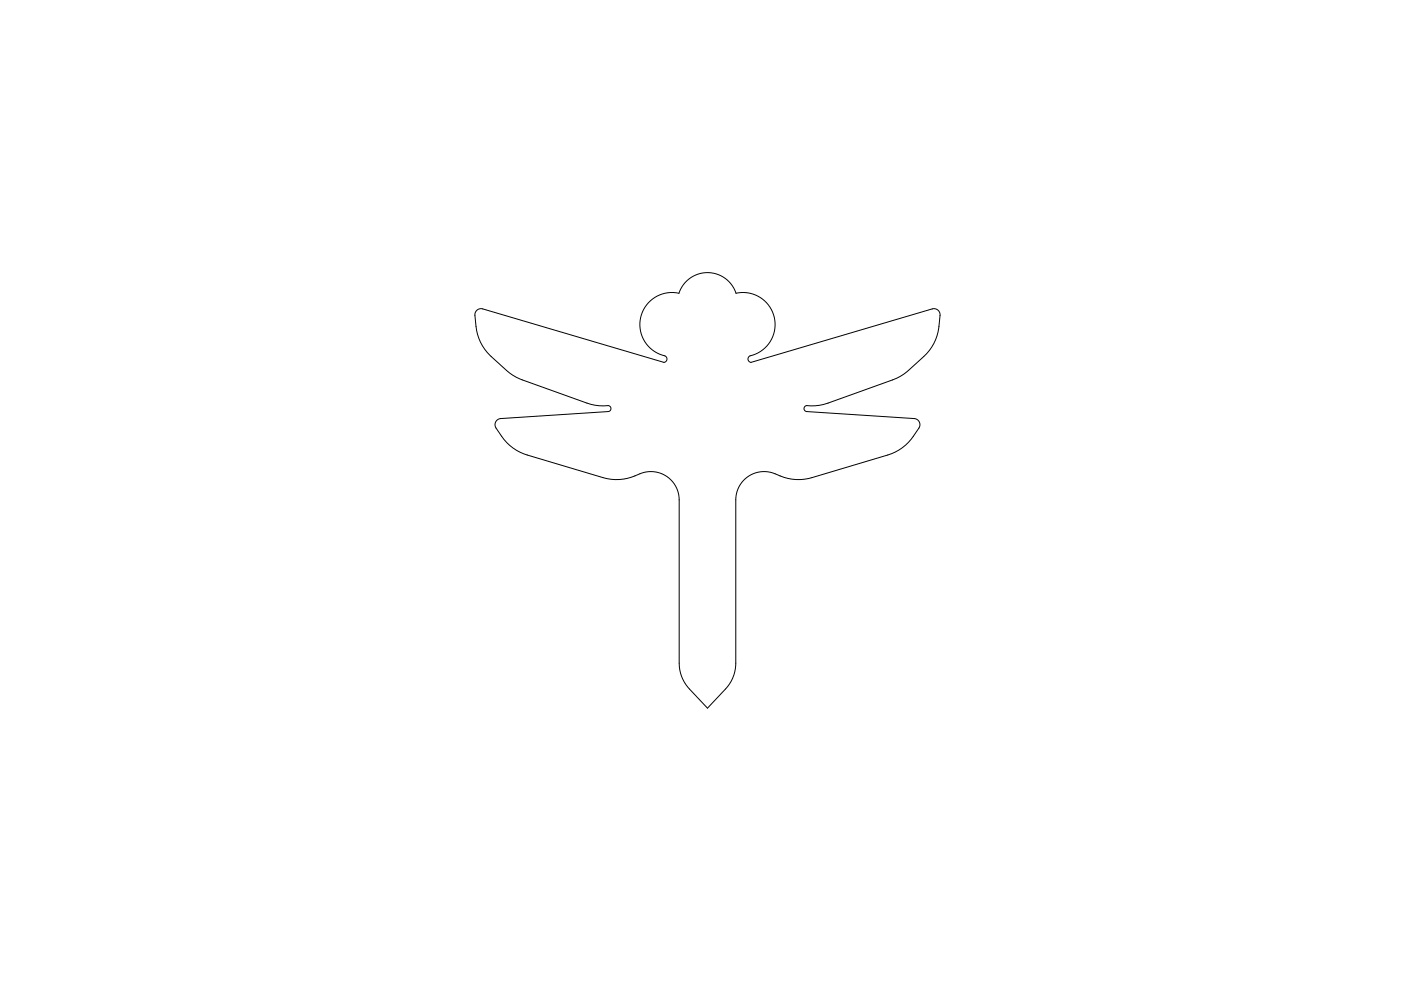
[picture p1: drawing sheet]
<svg xmlns="http://www.w3.org/2000/svg" width="297mm" height="210mm" viewBox="0 0 297 210" stroke-linecap="round" stroke-linejoin="round" font-family="sans-serif">
<path d="M101.1 65.8l.6-.3h.7l38.4 11.4a.72 .72 0 0 0 .6-.7 .72 .72 0 0 0-.4-.7 6.8 6.8 0 0 1-5.2-8.1 6.8 6.8 0 0 1 8.1-5.2 6.4 6.4 0 0 1 6.1-4.4 6.4 6.4 0 0 1 6.1 4.4 6.8 6.8 0 0 1 8.1 5.3 6.8 6.8 0 0 1-5.4 8.1 .72 .72 0 0 0-.2 .8 .72 .72 0 0 0 .6 .5l38.5-11.4a1.3 1.3 0 0 1 1.6 1.4 11.6 11.6 0 0 1-2.8 8.1l-4.2 3.9-2.2 1.4-14.6 5.2a16.5 16.5 0 0 1-4.7 .6l-.3 .3v.4l.2 .4 .3 .1 22.8 1.5a1.3 1.3 0 0 1 1 2 11.2 11.2 0 0 1-6.6 5.7l-16.8 5a11.1 11.1 0 0 1-7.6-1.2 6 6 0 0 0-7.8 5.8v35a8 8 0 0 1-2.2 5.1l-3.8 4-3.8-4a8 8 0 0 1-2.2-5.5v-35.2a6.1 6.1 0 0 0-9.4-4.5 10 10 0 0 1-6.7 .3l-16.8-5a11.3 11.3 0 0 1-5.9-5.5 1.3 1.3 0 0 1 1-2l22.8-1.5 .4-.2 .1-.4-.1-.4-.4-.2a10.8 10.8 0 0 1-4.5-.6l-15-5.4-1.4-1-4.2-3.7a10 10 0 0 1-3-6.2l-.2-2.4z" fill="none" stroke="#000" stroke-width=".21"/>
</svg>
